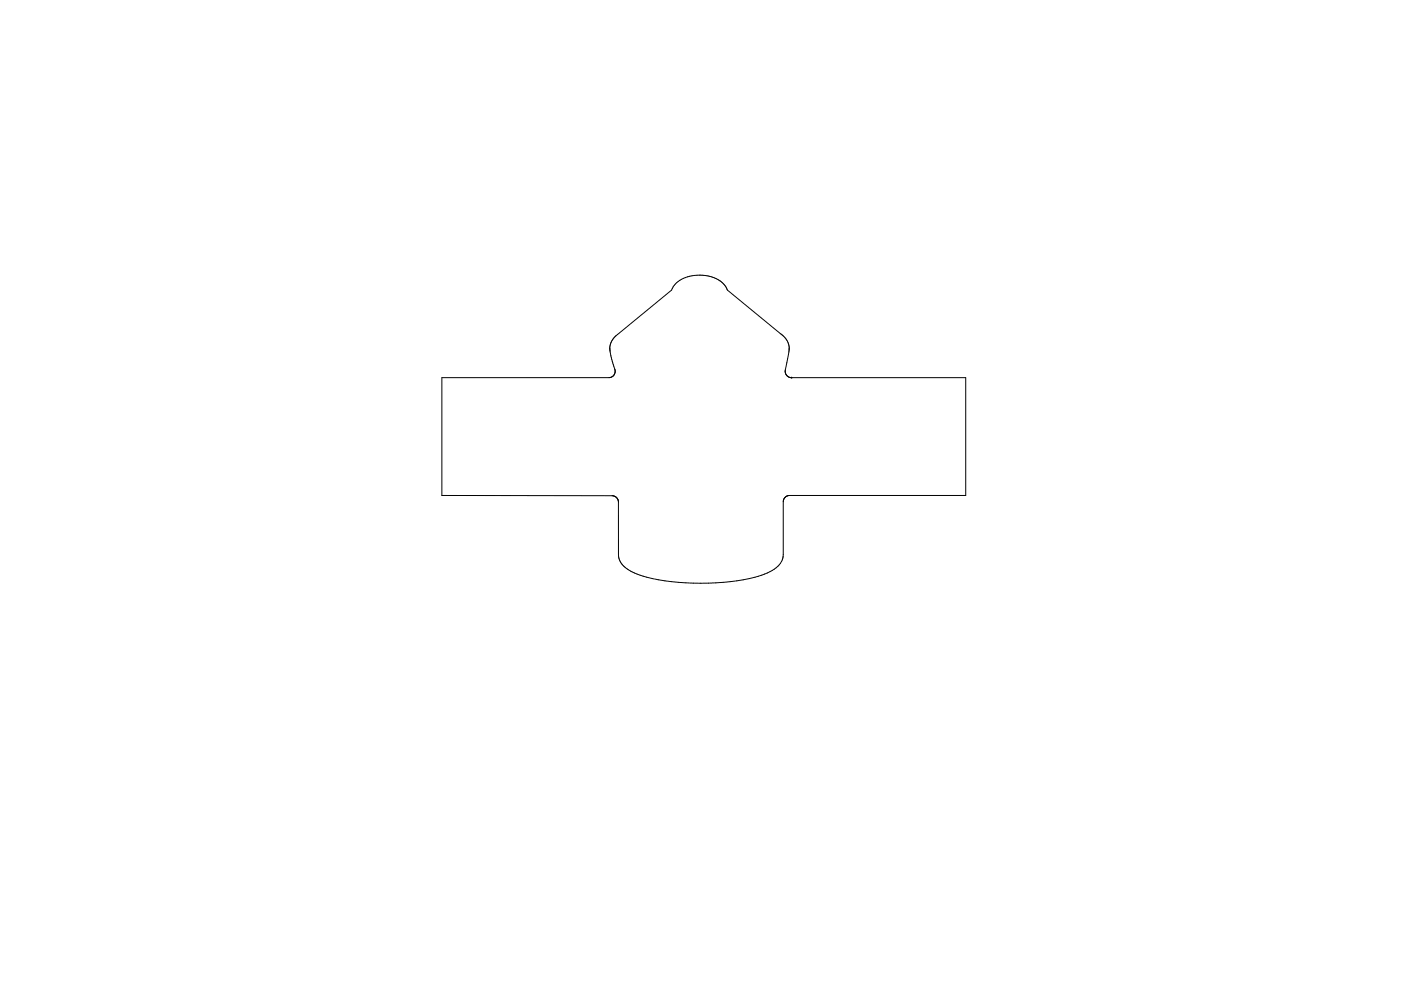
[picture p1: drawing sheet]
<svg xmlns="http://www.w3.org/2000/svg" width="297mm" height="210mm" viewBox="0 0 297 210" stroke-linecap="round" stroke-linejoin="round" font-family="sans-serif">
<path d="M93.7 80.1h35.6l.8-.5 .3-.8-1.1-4.3a3.5 3.5 0 0 1 1.3-3.3l11.8-9.7a5.9 5.9 0 0 1 5.9-3.1 5.9 5.9 0 0 1 5.9 3.1l11.3 9.3a3.7 3.7 0 0 1 1.8 3.9l-.8 4.2 .3 .8 .8 .4h37.2v25l-37.8 .1-.6 .4-.3 .7v11.4a4.1 4.1 0 0 1-2.9 3.6 31.7 31.7 0 0 1-13 2.4 40 40 0 0 1-15.7-2.1 4.6 4.6 0 0 1-3.4-3.9v-11.2l-.3-.8-.6-.5-36.5-.1z" fill="none" stroke="#000" stroke-width=".21"/>
<circle cx="167.8" cy="80.1" r=".1" fill="#000" stroke="#000" stroke-width=".21"/>
</svg>
